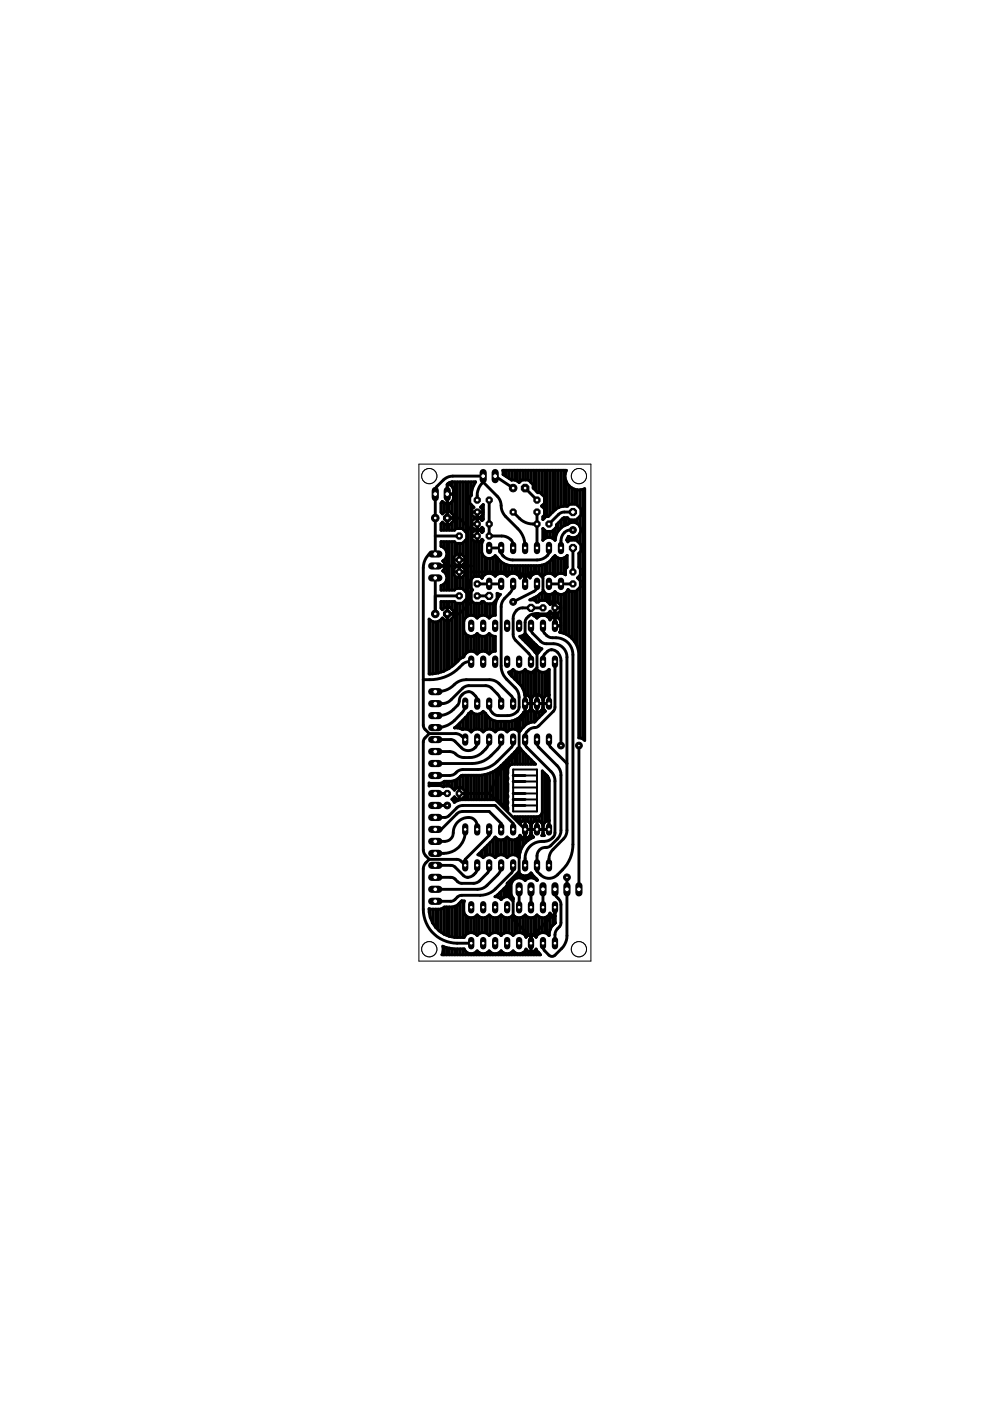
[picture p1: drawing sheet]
<svg xmlns="http://www.w3.org/2000/svg" width="210mm" height="297mm" viewBox="0 0 210 297" stroke-linecap="round" stroke-linejoin="round" font-family="sans-serif">
<g fill="none" stroke="#000" stroke-width=".61">
<path d="M106.8 99.7v1M107.4 99.7v1.4M108 99.7v1.8M108.5 99.7v2.1M109.1 99.7v2.1M109.7 99.7v2.3M110.3 99.7v2.4M110.8 99.7v2.1M111.4 99.7v2.1M112 99.7v2.1M112.6 99.7v2.6M113.2 99.7v3.9"/>
<path d="M113.7 99.7v4.5M114.3 99.7v4.8M114.9 99.7v5.1M115.5 99.7v10.1M116.1 99.7v9.8M116.6 99.7v9.5M117.2 99.7v8.9M117.8 99.7v8.3M118.4 99.7v7.9M118.9 99.7v7.7M119.5 99.7v7.6M92.3 113.6h5.1"/>
<path d="M92.3 120h7.6M93.5 106.6v2M93.5 111v1.4M93.5 114.9v.9M94.1 106.6v2M94.1 111v1.4M94.1 114.9v1.2M94.1 118.8v.4M94.7 106.8v1.7M94.7 111.2v1.2M94.7 114.9v2.1M94.7 117.9v4.2"/>
<path d="M94.8 109.8h2.6l2.5 2.6v15.2l-2.5 2.6h-2.6M94.8 102.7v8.5M94.8 102.7l.5 .1 .5 .3M94.8 104.8h1.3M95.3 102.4v.3M95.3 106.8v1.7M95.3 111.2v1.2M95.3 114.9v10.2M95.8 106.4a1.35 1.35 0 0 1-2-.1l-.3 .4v1.9l.3 .4 .5-.5h1.1l.8 .8v1.1l-.8 .8h-1.1l-.5-.5-.3 .3v1.4h2.9l.3-.3h1.3l.9 .9v1.3l-.9 .9h-1.3l-.3-.3h-2.9v.9a1.68 1.68 0 0 1 1.2 1.5 1.68 1.68 0 0 1-.8 1.6 1.32 1.32 0 0 1 0 2.2 1.67 1.67 0 0 1 .8 1.6 1.67 1.67 0 0 1-1.2 1.4v1h2.9l.3-.3h1.3l.9 .9v1.3l-.9 .9h-1.3l-.3-.3h-2.9v1.3l.3 .4 .5-.5h1.1l.8 .8v1.1l-.8 .8h-1.1l-.5-.5a1.7 1.7 0 0 1-2.8 .3v11.6a8.2 8.2 0 0 0 6.5-3.2l.7-.4M95.8 103.1l.3 .8v1.9l-.3 .6M95.8 102.2v.9M95.8 106.4v2.5"/>
<path d="M95.8 110.7v1.7M95.8 114.9v10.2M96.1 118.7h2.5M96.4 102.2v10.2M96.4 114.9v3M96.4 119.5v1M97 102.2v9.9M97 115.2v2.3M97 119.9v.1M97.4 117.5v5M97.6 102.2v9.9M97.6 115.2v2.3"/>
<path d="M97.6 119.9v.1M98.1 102.2v10M98.1 115.1v2.7M98.1 119.7v.6M98.7 102.2v10.6M98.7 114.5v11M99.3 102.2v28.4M99.9 102.2v2.9M99.9 107v15.9M99.9 113.6h1.3M99.9 111.1h1.3M99.9 108.6h2.5"/>
<path d="M100.5 102.2v.6M100.5 107.5h.1M100.5 109.6v.5M100.5 112.1v.5M100.5 114.6v7.7M100.8 102.2h.1M100.8 102.2h-5l-1 .5M100.8 102.2l-.5 .9-.4 1.3v.6l-.3 .4v1.3l.9 .8-.6 .6v1l.8 .7h1l.7-.7v-1l-.5-.6 .5-.5 .1 3.1-.3 .3M101 109.8v.1M101 112.3v.1M101 114.9v7.3M101.2 108.6v6.3"/>
<path d="M101.6 109.8v.1M101.6 112.3v.1M101.6 114.9v7.3M102.2 114.3l.2 .3M102.2 112.9l-.5-.5h-1l-.8 .7v1.1l.8 .7h1l.5-.6M102.2 110.4l-.5-.5h-1l-.8 .7v1l.8 .7h1l.5-.5M102.2 111.8l.3 .3v.5l-.3 .3M102.2 107.2v.6M102.2 109.3v1.1M102.2 111.8v1.1M102.2 114.3v.8M102.2 117.3v5.3"/>
<path d="M102.4 114.6l-.3 .6v2a1.61 1.61 0 0 0 1.3 1.2 1.61 1.61 0 0 0 1.6-.6l.4 .4M102.4 114.6h.1M102.4 102.2a4.3 4.3 0 0 0-1.2 3.8M102.4 102.2l3.3 3.3 .4 .8 .3 1.8 .3 .7 3.1 3.3a5.4 5.4 0 0 1 1.5 4.1M102.4 102.2v-1.3h-6.4l-.9 .2a5.5 5.5 0 0 0-2.4 2l-.4 .9v13.5h-1.1a3.4 3.4 0 0 0-1.5 2.9v33.3l.3 .8 1 1M102.8 118.1v3.8M103.3 118.4v3.2M103.7 106v7.6h2.6a2.21 2.21 0 0 1 2.5 2.6M103.7 116.2h2.6a2.18 2.18 0 0 0 2.4 2.5h5.2a2.2 2.2 0 0 0 2.5-2.5M103.9 118.4v3.2M104.5 118.2v3.6M105 100.9l3.8 2.6"/>
<path d="M105.1 117.9v4.2M105.4 118.2l.1 .2M105.5 118.4h.1M105.5 118.4l.7 .7M105.7 118.6v3.1M106.2 119.1l.9 .6M106.2 119.1v2.5M106.8 119.5v2.2M107.1 119.7l1.1 .2h6.2l1.1-.2M107.1 119.7h.1M107.4 119.7v2.3M108 119.9v1.9"/>
<path d="M108.5 119.9v1.7M108.8 108.6a6.3 6.3 0 0 0 3.2 2.4l1.9 .1M109.1 119.9v1.7M109.1 101.8h-.7l-1.7-1.2-.1-.9h13.5a2.95 2.95 0 0 0 2.3 4.2M109.1 101.8l1 .5 .5-.5h1.4l1 1v.7l1 1h.5l.9 .9M109.7 119.9v1.9M110.3 119.9v2.6M110.8 119.9v2.1M111.3 103.5l2.6 2.5M111.4 119.9v2M112 119.9v2.2M112.6 119.9v2.3"/>
<path d="M113.2 119.9v1.8M113.7 119.9v1.7M113.9 108.6v7.6M114.3 119.9v1.7M114.9 107.2v.2M114.9 119.8v2.1M115.4 106.7l-.6 .6 .6 .6M115.5 112.4v1.8M115.5 119.7v2.1M115.5 119.7h.1M116.1 112.7v1.3M116.1 119.3v2.3"/>
<path d="M116.5 119.1h.1M116.5 119.1l-1 .6M116.6 112.7v1.2M116.6 119v2.6M116.9 118.7h.1M116.9 118.7l-.4 .4M117.1 118.4h.1M117.1 118.4l-.2 .3M117.2 112.5v1.7M117.2 118.3v3.5M117.3 118.2l.4-.4a1.6 1.6 0 0 0 2.6 0v2.4l-.4 .4v1.3a1.55 1.55 0 0 0-2.2 .3 1.57 1.57 0 0 0-2.6 0 1.56 1.56 0 0 0-2.7 .4l-.4-.5-.6-.2M117.3 118.2h.1"/>
<path d="M117.3 118.2l-.2 .2M117.8 112v2M117.8 117.9v4.2M117.8 107.9l-1.6 1.6h-.4l-.7 .7v-.6l.3-.4M117.8 107.9v.1M118 113.2l-.3 1.3a2.17 2.17 0 0 0-1.6-.6M118 113.2h.1M118.4 110.9v1.7M118.4 118.3v3.4M118.5 112.4l-.5 .8M118.5 112.4h.1M118.5 107.5l.8-.2h1l.5-.4h1.4l.9 1v1.4l-.9 .9h-1.4a1.09 1.09 0 0 0-1.5-.3l-1.3 1.4v.5l-.9 .9h-1.3l-.7-.6v2.4l1-.6"/>
<path d="M118.5 107.5l-.7 .4M118.5 107.5v.1M118.7 112.2l-.2 .2M118.7 112.2h.1M118.9 110.3v1.6M118.9 118.4v3.2M119.1 111.8l-.4 .4M119.1 111.8h.1M119.5 109.8v1.7M119.5 118.3v3.4M119.8 111.4l-.7 .4M119.8 111.4h.1"/>
<path d="M120.1 102.2v5.1M120.1 109.8v1.5M120.1 117.9v2.5M120.5 113.7l-.1 .2a.6 .6 0 0 0 0 1l.4-.4h1.4l.9 1v1.4l-.4 .4v2.9l.3 .4v1.3l-.6 .6 .6 .6v1.3l-.9 1h-1.3l-.3-.4a1.64 1.64 0 0 1-2.8 .4 1.57 1.57 0 0 1-2.6 0l-1 .9M120.5 113.7h.1M120.5 113.7v.1M120.6 113.7l.6 .3h.6l.6-.3M120.6 113.7v.1M120.7 103v4M120.7 110.1v.9M120.7 113.8v.8M121.2 103.4v3.5"/>
<path d="M121.2 110.2v.5M121.2 114v.5M121.5 112.4a2.21 2.21 0 0 0-2.6 2.3v1.5M121.5 108.6l-2.5 .1-.6 .4-2 2M121.5 116.2v5.1M121.8 110.7h-.6l-1.4 .7M121.8 110.7l.6 .3M121.8 103.7v3.2M121.8 110.2v.5M121.8 114v.5M122.4 103.9h.7l.9-.3v53.4l-.3-.3-1-.3v-18.2l-.3-1.3-.7-1M122.4 111a1.66 1.66 0 0 1 0 2.7"/>
<path d="M122.4 103.9v3.2M122.4 110v1M122.4 113.7v1M123 103.9v3.8M123 109.4v2.3M123 113v2.3M123 117.1v3.4M123.5 103.8v52.9M91.2 131.5v11.4M91.8 131.8v11.1M92.3 126.3h5.1M92.3 122.5v7.7"/>
<path d="M92.4 131.9v10.9M92.9 131.7v11M93.5 124.1v1M93.5 127.6v1.4M93.5 131.3v11.2M94.1 120.8v.4M94.1 123.8v1.3M94.1 127.6v1.3M94.1 131.3v11M94.7 123v2.1M94.7 127.6v1.2M94.7 131.5v10.5"/>
<path d="M94.8 128.8v2.7M95.3 127.6v1.2M95.3 131.5v10.2M95.8 127.6v1.6M95.8 131.1v10.2M96.1 121.3h2.5M96.4 122v3.1M96.4 127.6v13.2M97 122.5v2.3M97 127.9v12.3M97.6 122.5v2.3M97.6 127.9v11.8"/>
<path d="M98.1 122.2v2.7M98.1 127.8v11.5M98.2 139.3h.1M98.7 127.2v3.8M98.7 134.4v4.2M99.3 134.8v3.4M99.9 124.7v.7M99.9 127.3v3.2M99.9 134.9v3.2M99.9 121.3h10.2l1.2 1.2 1.3-1.2h1.3l1.2 1.2v2.6l2.6 3.8h1.2M100.5 127.8v2.8M100.5 134.8v3.4"/>
<path d="M101 127.9v3M101 134.4v4.1M101.2 126.3h2.5M101.2 123.8h5.1M101.6 127.9v2.8M101.6 134.7v3.6M102.2 122.6l-.4-.4h-1.3l-.9 .9v1.3l.6 .7-.6 .6v1.3l.9 .9h1.3l.4-.3M102.2 127.6v2.9M102.2 134.9v3.2M102.8 130.5h-.7l-.5 .2-.4 .4a1.59 1.59 0 0 0-1.7-.6 1.59 1.59 0 0 0-1.2 1.2v2a1.59 1.59 0 0 0 1.3 1.2 1.59 1.59 0 0 0 1.6-.6l.4 .4 .5 .2h.7M102.8 138.1h-.7l-.5 .2-.4 .4a1.58 1.58 0 0 0-1.6-.6 1.58 1.58 0 0 0-1.2 1.2h-.2M102.8 127.8v2.7"/>
<path d="M102.8 134.9v3.2M103.3 134.7l.4-.4 .4 .4 .9 .2v3.2l-.9 .2-.4 .4-.4-.4-.5-.2M103.3 134.7l-.5 .2M103.3 128v2.7M103.3 134.7v3.6M103.9 128v2.9M103.9 134.5v4M104.5 127.9v2.6M104.5 134.9v3.2M105.1 127.3v.7M105.3 127.2h.1M105.3 127.2l-.3 1v2.3l-.9 .2-.4 .4-.4-.4-.5-.2"/>
<path d="M105.7 125.9v.7M105.8 126.3l.3-.3-.7-.2v1.2l-1 1h-1.4l-.4-.4h-.4M105.8 126.3l-.5 .9M105.8 126.3h.1M108.8 123.8l-.1 1a5.6 5.6 0 0 1-2 2.4l-.3 .7-.1 .8v12.5l.3 1.5a8.5 8.5 0 0 0 2.6 3.1l.5 .7a5.8 5.8 0 0 1 .4 3.4 2.23 2.23 0 0 1-2.5 1.8h-1.9a2.26 2.26 0 0 1-2-2.5M110.3 122.5v.1a1.56 1.56 0 0 0-2.8-.4 1.58 1.58 0 0 0-2.5 0 1.63 1.63 0 0 0-2.8 .4M110.3 134.9v.1M110.8 122l-.5 .5M110.8 134.7v.9M111.3 121.9v1.9M111.4 121.9l-.6 .1M111.4 134.4v1.7"/>
<path d="M111.8 134.8l-.5-.5-.3 .4-.8 .2 3 3M111.8 134.8l.3 .4M111.8 134.8h.1M112 135.1v1.6M112.1 135.2l1.6 1.6M112.1 135.2h.1M112.6 132.7v.7l.2 .7 2.1 2.1a3.3 3.3 0 0 0 2.5 .3 2.85 2.85 0 0 1 2.8 2.8v37.2l-.5 1.1-3 3.2a4.5 4.5 0 0 0-.3 2.7M112.6 127.1v.1M112.6 135.7v1.6M113.2 126.8v.4M113.2 136.2v1.7M113.2 137.9h.1"/>
<path d="M113.6 136.7h.1M113.7 126.5v1.2M113.7 130.1v.8M113.7 127.7h.4l.4-.4h1.3l.8 .9 .6-.5h1l.7 .7v1l-.7 .7h-1l-.6-.5-.8 .9h-1.3l-.4-.4h-.4l-.5 .5 .7 .5 .3-.4 .6-.2M113.7 136.8l.3 .3M113.7 136.8v1.8M113.9 123.8l-.1 .8-.4 .7-4.6 2.3M113.9 126.4h.1M113.9 126.4l-1.6 .8h1l.4 .5M114 137.1l.7 .4M114 137.1h.1M114.1 126.3h.1"/>
<path d="M114.1 126.3l-.2 .1M114.3 126.1v1.4M114.3 130.3v.4M114.3 137.3v.8M114.6 137.8l-.7 .9-.7-.8M114.6 137.8h.1M114.7 137.5l.2 .1-.3 .2M114.7 137.5h.1M114.9 125.6v1.7M115.1 132.7a2.25 2.25 0 0 0 2.8 2.5 3.6 3.6 0 0 1 3.6 3.6v40.2a8.1 8.1 0 0 1-4.4 7.1 2.93 2.93 0 0 1-3.2-1.4v-3.2a1.91 1.91 0 0 1 2.2-1.9l.5-.1 1.6-1.6 .5-.7 .2-.7v-12.6l-.5-1.2-4.3-4.4-.2-.8v-.7M115.1 128.9h-4.3a2.13 2.13 0 0 0-2 2.3l.1 4 .4 .5 3 3.1 .3 .6v.9M115.4 130.5l.6 .2 .6 .7"/>
<path d="M115.5 125.8v1.5M116.1 126v1.6M116.1 130.2v.5M116.4 123.8h5.1M116.6 126v2.1M116.6 129.6v1.8M116.9 137.8a2.23 2.23 0 0 0-1.8 2.5M116.9 137.8a2.18 2.18 0 0 1 2 2.3v18M116.9 137.8h.1M117.2 130.9l-.6 .5M117.2 125.8v1.9M117.2 130.1v.8"/>
<path d="M117.7 130.2h-4.4a2.18 2.18 0 0 0-2 1.7v3.3l2.6 2.6v3.8l-1.3 1.2M117.7 127.7v5M117.7 132.7h1.2M117.8 130.8l.5 .2 .4 .4a3.6 3.6 0 0 1 .1 2.4l-.1 .2 1 .3M117.8 130.8l-.6 .1M117.8 125.5v2.2M117.8 130.1v.7M118.4 125.9v1.9M118.4 129.9v1.1M118.9 126v8.1M119.5 125.9v8.4M119.7 134.3h.1"/>
<path d="M119.7 134.3l1.1 .7 .9 .9M120.1 125.5v9M120.7 125.2v9.7M121.2 125.4v10M121.7 135.9h.1M121.8 125.4v10.6M122.4 125.1v12M123 122v1.1M123 124.5v31.9M91 155.5l6 .1a2.98 2.98 0 0 1 1.6 1.2M91 155.5l-1 1.1-.3 .7 .1 23.2a2.98 2.98 0 0 0 1.2 1.7M92.3 156.8h3.5l.5 .2 1.6 1.6a1.95 1.95 0 0 0 2.3 .3 1.95 1.95 0 0 0 1-2.1"/>
<path d="M92.3 149.2a3.6 3.6 0 0 0 3.4-.8l2.4-2.5 .6-.4 .7-.1h3.9a3.7 3.7 0 0 1 2.1 1.7l.7 1.1 .2 1M92.3 146.6a5.3 5.3 0 0 0 4.4-1.8l.8-.4 1.3-.3h5l.9 .2 1.1 .6 2.8 2.8 .2 .7v.8M96.4 154.3h.1M96.8 154.1h.1M96.8 154.1l-.4 .2 1.4 .2M97 153.8v.5M97.1 140.1v.1M97.6 153.2v1.3M97.8 154.5h.1M97.8 154.5l.3 .2a1.5 1.5 0 0 1 1.8 .5 1.57 1.57 0 0 1 2.5 0 1.57 1.57 0 0 1 2.6 0 1.57 1.57 0 0 1 2.5 0 1.57 1.57 0 0 1 2.6 0l.4-.6M98.1 152.7v1.9M98.6 149.2l-.1 1-.6 1a8.3 8.3 0 0 1-3.5 2.8l-1.2 .2-.9 .1"/>
<path d="M98.7 152.1v2.5M99.1 151.7l.8-.9a1.57 1.57 0 0 0 2.5 0l.9 .9M99.1 151.7h.1M99.1 151.7l-2.3 2.4M99.3 151.4v3.3M99.9 150.8v4.4M99.9 140.3h-.9a2.83 2.83 0 0 0-1.5 1.2 9.3 9.3 0 0 1-7.8 2.6M100.5 151.3v3.4M101 151.4v3.2M101.2 149.2a2 2 0 0 0-2.5-2.4 2.41 2.41 0 0 0-1.4 2.3 5.2 5.2 0 0 1-5 2.6M101.6 151.4v3.2M102.2 151.1v3.8"/>
<path d="M102.8 151.1v3.8M103.3 151.7h.1M103.3 151.7l.6 .6M103.3 151.8v2.8M103.7 156.8a3.3 3.3 0 0 1-1.7 3 4.8 4.8 0 0 1-6-.3l-.6-.2h-3.1M103.9 152.3l.7 .4M103.9 152.3v.1M103.9 152.4v2.2M104.5 152.7v2.1M104.6 152.7v.1M105.1 152.9v2.2M105.7 153v1.7"/>
<path d="M106.2 153v1.6M106.3 156.8l-.2 1-.6 1a7.2 7.2 0 0 1-4.8 3l-8.4 .1M106.8 153v1.7M107.4 153v2.1M108 142.5v.2M108 153v1.8M108.5 143.3h.1M108.5 142.2v1.2M108.5 152.8v1.8M108.8 156.8v.7l-.2 .8-3.2 3.2-1.6 1.1-1.8 .5-4.2 .1-.7 .2-.7 .7-.7 .3h-3.4M109.1 159.5l-2.9 2.8M109.1 142.2v1.8"/>
<path d="M109.1 152.7v1.9M109.1 159.5v2.5M109.2 152.7h.1M109.2 152.7l-1.1 .3h-2.8l-.7-.3M109.5 159.1h.1M109.5 159.1l-.4 .4M109.7 158.8l-.2 .3M109.7 158.8l.4-.4 .4 .6M109.7 158.8h.1M109.7 142.5v2.1M109.7 152.4v2.4M109.7 158.8v3.2"/>
<path d="M110.3 142.5v2.6M110.3 152v3M110.3 158.6v3.4M110.5 145.3h.1M110.5 145.3l.5 1M110.5 159l3.1 3h-5M110.5 159h.1M110.5 154.6h.1M110.8 151.5l-.7 .6-.9 .6M110.8 151.5h.1M110.8 154.3h.1M110.8 142.3v3.7"/>
<path d="M110.8 151.3v3M110.8 159.3v2.7M111 146.3h.1M111 146.3l.3 1M111 154.1l-.5 .5M111 154.1v.1M111.3 147.3h.1M111.3 149.2h5.1M111.3 147.3v4.4l-1.2 1.3v6.3l-3.8 3.9-2.6 5M111.4 147.3a1.19 1.19 0 0 1 1.1 1.1v1.5a1.24 1.24 0 0 1-1.1 1.2M111.4 151.1l-.4-.1-.2 .5M111.4 142v5.3"/>
<path d="M111.4 151.1v2.6M111.4 159.9v2.1M111.5 153.6l-.5 .5M111.5 153.6h.1M111.5 153.6v.1M112 142.4v5.1M112 150.9v2.5M112.2 153.2l-.7 .4M112.2 153.2v.1M112.6 142.5v10.6M113.2 142.4v5.1M113.2 150.8v2.3"/>
<path d="M113.3 154.3a2.24 2.24 0 0 0-2 1.8l.1 1.7 .1 .5 5.3 5.3 .7 1.1 .2 .9v11a2.32 2.32 0 0 1-2.8 1.8 3.6 3.6 0 0 0-3.6 3.6v1.5M113.3 153.1l-1.1 .1M113.3 154.3h.1M113.4 153l-.1 .1M113.4 153h.1M113.5 152.9h.1M113.7 142v5.3M113.7 151.1v1.6M113.8 147.3a1.19 1.19 0 0 0-1.2 1.1v1.5a1.24 1.24 0 0 0 1.2 1.2M113.8 147.3l.5 .1M113.9 147.3v3.8M114.3 142.3v5.1"/>
<path d="M114.3 151v1.1M114.3 151l-.5 .1M114.3 147.4l.6 .5M114.9 142.5v5.4M114.9 150.5v1M114.9 147.9l.2 .5v1.7l-.2 .4-.6 .5M115.4 142.5l1.1-.5v5.3l-.6 .1-.4 .3M115.4 142.5h-.6l-.6-.2-.3-.4a1.55 1.55 0 0 1-2.6 0 1.58 1.58 0 0 1-2.5 0l-.4 .4-.6 .2 2.7 2.8M115.5 142.5v5.2M115.5 150.6v.3M115.5 147.7l-.3 .7v1.7l.3 .5M115.5 150.6l.1 .2-2.3 2.3"/>
<path d="M116.1 142.3v5.1M116.4 156.8v1l.2 .5 3.6 3.6M116.4 147.3v1.9M117.7 140.3l-.1 10.1-3.4 3.5-.9 .4M122.7 158.1v30.5M91.2 166.1l-.2-.1v.6h.2M91.2 166.6h2.2l.6 .2 .2-.1h1.3l.9 .8 .5-.5h1l.7 .7v1l-.7 .8h-1l-.5-.6-.6 .6M91.2 166.1v.5M91.8 166.1v.5M92.3 175.9h1.3l3.5-3.6 1-.3h5.6l2.6 2.6v1.3M92.3 173.3h2l.7-.2 2.1-2 .7-.3h7.2l3.8 3.8v1.3M92.3 168.2h2.5"/>
<path d="M92.3 170.8h2.5M92.4 166.1v.5M92.9 166.1v.5M93.5 166v.6M94.1 165.7v1M94.7 165.7v1M95.3 165.7v1M95.8 169.5l.5 .6 .6-.3M95.8 165.6v1.4M95.8 169.4v.1M96.4 165.5v2M96.4 169v1.1"/>
<path d="M96.5 165.4v.1M96.5 165.4l-.7 .3h-1.6l-.8 .4h-2.2M96.9 169.8h.1M97 165.2v1.8M97 169.5v.3M97.2 165v.1M97.2 165l-.7 .4M97.4 167v2.5M97.4 168.2h6.3M97.5 164.8h.1M97.5 164.8l-.3 .2M97.6 164.7v2.3"/>
<path d="M97.6 169.5v.1M97.7 164.6h.1M98.1 164.4v2.9M98.1 169.2v.3M98.6 175.9a4.6 4.6 0 0 1-4.5 5h-1.8M98.7 164.4v5.1M99.3 164.4v5.1M99.9 164.4v5.1M100.5 164.4v5.1M101 164.4v5.1M101.2 175.9a2.06 2.06 0 0 0-.8-2.3 2.06 2.06 0 0 0-2.4 0 3.5 3.5 0 0 0-1.9 3.4l-.3 .6-.8 .6-.7 .2h-2M101.6 164.4v5.1"/>
<path d="M102.2 164.3v5.2M102.8 164.2v5.3M102.8 179.8v1.7M103.3 164.1v5.4M103.3 179.2v2.1M103.4 164.1l-1.4 .3h-4l-.5 .4M103.7 175.9v1.2l-5.1 5.1v1.3l-.9-.9-.6-.4h-6.1M103.7 168.2l7.6 7.7h5.1v-1.9M103.9 163.9v5.6M103.9 178.6v2.6M104.5 163.6v5.9M104.5 178.1v3.3"/>
<path d="M105.1 163.3v6.2M105.1 177.6v4.2M105.7 169.7l-.5-.2h-7.5l-.8 .3M105.7 162.9v6.8M105.7 178v3.4M105.7 162.8h.1M105.7 162.8l-1.1 .8-1.2 .5M106.2 162.3v8M106.2 178.1v3.1M106.2 162.3l-.5 .5M106.2 162.3h.1M106.8 161.8v9.1"/>
<path d="M106.8 178v3.3M107.4 161.2v10.2M107.4 177.6v4.1M108 160.6v1.8M108 177.9v3.5M108.5 160v2.1M108.5 178.1v3.1M108.6 162l-.8 .5-.1 .4v8.8l-2-2M108.8 168.2h2.5M108.8 170.8h2.5M108.8 164.4h2.5M108.8 165.7h2.5"/>
<path d="M108.8 169.5h2.5M109.1 173.2h.1M109.1 178.1v3.2M109.7 173.2v.6M109.7 177.8v3.7M110.3 177.1l.5 .5M110.3 177.1a1.56 1.56 0 0 1-2.8 .4 1.58 1.58 0 0 1-2.5 0l-3.7 3.7 .8 .3 .3 .3a1.57 1.57 0 0 1 2.6 0 1.57 1.57 0 0 1 2.5 0 1.57 1.57 0 0 1 2.6 0M110.3 173.2v1.4M110.3 177.1v3.6M110.8 174.1l-.5 .5M110.8 177.6l.6 .1M110.8 173.2v.9"/>
<path d="M110.8 177.6v1.8M111.1 179l-.7 1.1M111.1 179h.1M111.3 177.1l-1.2 1.3v6.3l-2.6 2.6v2.5l1.3 1.3v3.8l3.8 3.8 5.1-5.1M111.3 174v3.7M111.4 174l-.6 .1M111.4 174a1.24 1.24 0 0 1 1.1 1.1v1.5a1.24 1.24 0 0 1-1.1 1.1M111.4 173.2v.8M111.4 177.7v1M112 178.1l-.9 .9M112 178.1v.1M112 160.5v1.5"/>
<path d="M112 173.2v1M112 177.5v.6M112.6 161.1v.9M112.6 173.2v4.6M113.1 177.5l-1.1 .6M113.1 177.5h.1M113.2 161.6v.4M113.2 173.2v1M113.7 173.2v.8M113.8 174a1.24 1.24 0 0 0-1.2 1.1l.1 1.7 .4 .7M113.8 174l.5 .1M113.9 174v1.9"/>
<path d="M114.3 173.1v1M114.3 174.1l.6 .5M114.9 172.5v2M114.9 174.6l.2 .5v1.5l-.2 .5M114.9 177.1v.1M115.5 163.9v10.5M115.5 174.4l.4-.3 .6-.1v-8.4l-.4-1-1.1-1.2v8.9l-.2 .4-.7 .5h-5l.7 .7 .5 .7M115.5 174.4l-.3 .7v1.5l.2 .6h-.5M116.1 164.5v9.5M91 182.2a2.77 2.77 0 0 0-1.3 2v8.6a7.2 7.2 0 0 0 7.2 7.2h3M91.2 192.8l-.2-.1a5.7 5.7 0 0 0 .7 2.9M91.2 192.8v1.7"/>
<path d="M91.7 195.6h.1M91.7 195.6a6.4 6.4 0 0 0 6.7 3.2 1.57 1.57 0 0 1 2.8-.4l.4-.4 .5-.3h.7M91.8 192.8v3M92.3 183.5l3.8 .1 2.4 2.2 .7 .2M92.4 192.8v3.8M92.9 192.8v4.4M93.5 192.7v5M94.1 192.4v5.6M94.7 192.3v6M95.3 192.3v6.2M95.8 192.3v6.3M96.4 192.2v6.5"/>
<path d="M97 191.9h.1M97 191.9v6.9M97 191.9l-.9 .4h-1.9l-.8 .5h-2.2M97.3 191.6h.1M97.6 191.3v7.5M97.7 191.2h.1M97.9 191.1l.6-.1-.2 .4v1.9a1.59 1.59 0 0 0 1.3 1.3 1.59 1.59 0 0 0 1.6-.6l.4 .4 .5 .2h.7M97.9 191.1l-.9 .8M97.9 191v.1M98.1 191v7.8M98.7 194.1v4.2M99.2 186h.1"/>
<path d="M99.3 194.5v3.4M99.9 194.6v3.1M100.5 194.5v3.3M101 194.1v4.1M101.2 183.5a2.19 2.19 0 0 1-2 2.5M101.6 181v.3M101.6 194.4v3.6M102.2 180.4v1.2M102.2 194.6v3.1M102.8 194.6l.5-.2 .4-.4a1.57 1.57 0 0 0 2.6 0 1.57 1.57 0 0 0 2.5 0 1.57 1.57 0 0 0 2.5 0 1.55 1.55 0 0 0 2.6 0l.3 .4 .6 .2h.6M102.8 197.7l.5 .3M102.8 194.6v3.1"/>
<path d="M103.3 194.3v3.7M103.7 183.5v1l-.2 .4-1.8 1.9-.9 .4-3.2 .1-1.8-1.3h-3.5M103.9 194.2v3.9M104.5 194.5v3.3M105.1 190v.1M105.1 194.6v3.1M105.5 189.7l-.6 .4 1 .3 .4 .3a1.57 1.57 0 0 1 2.5 0M105.5 189.7v.1M105.7 189.6v.7M105.7 194.4v3.5M105.9 189.3h.1M106.2 189v1.7"/>
<path d="M106.2 194v4.3M106.3 183.5l-.2 1-.3 .7-2.5 2.5-1.1 .7-.9 .2h-9M106.8 188.4v1.9M106.8 194.4v3.5M107.4 187.9v2.2M107.4 194.6v3.1M108 187.3v2.9M108 194.5v3.3M108.5 186.7v.4M108.5 190v.5M108.5 194.2v3.9M108.8 183.5v.7l-.2 .7-3.5 3.6a4.6 4.6 0 0 1-3.3 1.3h-4.2l-1.8 1.3h-3.5"/>
<path d="M108.8 190.7h.1M109.1 186.4l-.5 .4-.2 .7v2.1l.4 1.1M109.1 186.1v.3M109.1 194.3v3.7M109.5 185.7h.1M109.5 185.7l-4 4M109.7 185.5h.1M109.7 185.5l-.2 .2M109.7 185.4v.7M109.7 194.6v3.2M109.7 186.1l-.6 .3M110.1 188.6v3.8"/>
<path d="M110.3 185.3v.8M110.3 194.6v3.1M110.4 180.1l-.3 1.3M110.4 180.1h.1M110.8 185.6v.7M110.8 194.4v3.5M111.4 185.7v.9M111.4 194.1v4.4M112 185.5v.7M112 194.5v3.7M112.6 185.1v1M112.6 188.6v3.8"/>
<path d="M112.6 194.6v7.8M112.6 185.1a1.55 1.55 0 0 1-2.5 0l-.4 .4M112.6 185.1l.6 .7M113.2 185.8v.4M113.2 194.5v3.7M113.2 185.8l.8 .8-.1 .1a1.61 1.61 0 0 0-2.6 0l-.9-.6h-.7M113.7 186.3v.3M113.7 194.1v4.5M114.3 194.4v3.6M114.9 194.6v3.1M115.1 188.6v3.8M115.4 197.7a1.52 1.52 0 0 0-1.7 1 1.21 1.21 0 0 0-2.2 0 1.56 1.56 0 0 0-2.7-.3 1.58 1.58 0 0 0-2.5 0 1.57 1.57 0 0 0-2.6 0l-.4-.4"/>
<path d="M115.5 194.6v3.1M116.1 194.3v3.7M116.6 193.7l-.6 .7-.6 .2M116.6 193.7l.6 .4M116.6 193.7v3.4M116.6 197l-.2 1.4-.4-.4-.6-.3M116.6 197h.1M117.1 196.3l-.5 .7M117.1 196.3h.1M117.2 194.1l.5 .1v1.4M117.2 194.1v2.1M117.5 195.9l-.4 .4"/>
<path d="M117.5 195.9h.1M117.7 188.6l.1 1.2 1 1.3 .1 .7v4.1l-1.2 1.9v2.2M117.7 192.4v1.8M117.7 195.7l-.2 .2M117.7 195.7h.1M117.7 195.6v.1M120.2 186v12.4l-.3 1.5a6.7 6.7 0 0 1-2.2 2.6l-.7 .3-.6-.3-1.2-1.3-.1-1.2M94.1 200.7v1.7M94.5 200.9l1.6 .3h2.3a1.57 1.57 0 0 0 2.8 .4l.4 .4 .5 .2h.7M94.5 200.9h.1M94.5 200.9l-.6-.3v1l-.2 .8h20.9l-.3-.3M94.7 200.9v1.5"/>
<path d="M95.3 201v1.4M95.8 201.1v1.3M96.4 201.2v1.2M97 201.2v1.2M97.6 201.2v1.2M98.1 201.2v1.2M98.7 201.7v.7M99.3 202.1v.3M99.9 202.2v.2M100.5 202.1v.3M101 201.7v.7M101.6 202v.4"/>
<path d="M102.2 202.2v.2M102.8 202.2v.2M103.3 202l.4-.4a1.57 1.57 0 0 0 2.6 0 1.57 1.57 0 0 0 2.5 0l.4 .4M103.3 202l-.5 .2M103.3 202v.4M103.9 201.8v.6M104.5 202.1v.3M105.1 202.2v.2M105.7 202.1v.3M106.2 201.6v.8M106.8 202v.4M107.4 202.2v.2"/>
<path d="M108 202.2v.2M108.5 201.8v.6M109.1 201.9v.5M109.2 202a1.59 1.59 0 0 0 2.3-.8 1.21 1.21 0 0 0 2.2 0l.6 .9M109.7 202.2v.2M110.3 202.2v.2M110.8 202v.4M111.4 201.4v1M112 201.7v.7M113.2 201.7v.7M113.7 201.4v1M114.3 202.1h.1"/>
<path d="M114.3 202.1v.3"/>
<circle cx="97.4" cy="118.7" r="1.32"/>
<circle cx="97.4" cy="121.2" r="1.32"/>
</g>
<path d="M108.8 163.2h5.1v8.8h-5.1zM108.8 164.4h5.1M108.8 165.7h5.1M108.8 167h5.1M108.8 168.2h5.1M108.8 169.5h5.1M108.8 170.8h5.1" fill="none" stroke="#000" stroke-width=".42"/>
<circle cx="97.4" cy="126.3" r=".71" fill="#000" stroke="#000" stroke-width=".21"/>
<circle cx="97.4" cy="126.3" r=".4" fill="#fff" stroke="#000" stroke-width=".21"/>
<circle cx="97.4" cy="121.3" r=".71" fill="#000" stroke="#000" stroke-width=".21"/>
<circle cx="97.4" cy="121.3" r=".4" fill="#fff" stroke="#000" stroke-width=".21"/>
<circle cx="97.4" cy="113.6" r=".71" fill="#000" stroke="#000" stroke-width=".21"/>
<circle cx="97.4" cy="113.6" r=".4" fill="#fff" stroke="#000" stroke-width=".21"/>
<circle cx="97.4" cy="118.7" r=".71" fill="#000" stroke="#000" stroke-width=".21"/>
<circle cx="97.4" cy="118.7" r=".4" fill="#fff" stroke="#000" stroke-width=".21"/>
<circle cx="94.8" cy="130.2" r=".87" fill="#000" stroke="#000" stroke-width=".21"/>
<circle cx="94.8" cy="130.2" r=".4" fill="#fff" stroke="#000" stroke-width=".21"/>
<circle cx="92.3" cy="130.2" r=".8" fill="#000" stroke="#000" stroke-width=".21"/>
<circle cx="92.3" cy="130.2" r=".4" fill="#fff" stroke="#000" stroke-width=".21"/>
<circle cx="111.3" cy="103.5" r=".87" fill="#000" stroke="#000" stroke-width=".21"/>
<circle cx="111.3" cy="103.5" r=".4" fill="#fff" stroke="#000" stroke-width=".21"/>
<circle cx="108.8" cy="103.5" r=".8" fill="#000" stroke="#000" stroke-width=".21"/>
<circle cx="108.8" cy="103.5" r=".4" fill="#fff" stroke="#000" stroke-width=".21"/>
<circle cx="94.8" cy="109.8" r=".87" fill="#000" stroke="#000" stroke-width=".21"/>
<circle cx="94.8" cy="109.8" r=".4" fill="#fff" stroke="#000" stroke-width=".21"/>
<circle cx="92.3" cy="109.8" r=".8" fill="#000" stroke="#000" stroke-width=".21"/>
<circle cx="92.3" cy="109.8" r=".4" fill="#fff" stroke="#000" stroke-width=".21"/>
<circle cx="101.2" cy="111.1" r=".71" fill="#000" stroke="#000" stroke-width=".21"/>
<circle cx="101.2" cy="111.1" r=".4" fill="#fff" stroke="#000" stroke-width=".21"/>
<circle cx="103.7" cy="111.1" r=".71" fill="#000" stroke="#000" stroke-width=".21"/>
<circle cx="103.7" cy="111.1" r=".4" fill="#fff" stroke="#000" stroke-width=".21"/>
<path d="M99.9 191.7v1.3" fill="none" stroke="#000" stroke-width="1.3"/>
<circle cx="99.9" cy="192.4" r=".4" fill="#fff" stroke="#000" stroke-width=".21"/>
<path d="M102.4 191.7v1.3" fill="none" stroke="#000" stroke-width="1.3"/>
<circle cx="102.4" cy="192.4" r=".4" fill="#fff" stroke="#000" stroke-width=".21"/>
<path d="M115.1 191.7v1.3" fill="none" stroke="#000" stroke-width="1.3"/>
<circle cx="115.1" cy="192.4" r=".4" fill="#fff" stroke="#000" stroke-width=".21"/>
<path d="M117.7 191.7v1.3" fill="none" stroke="#000" stroke-width="1.3"/>
<circle cx="117.7" cy="192.4" r=".4" fill="#fff" stroke="#000" stroke-width=".21"/>
<path d="M105 191.7v1.3" fill="none" stroke="#000" stroke-width="1.3"/>
<circle cx="105" cy="192.4" r=".4" fill="#fff" stroke="#000" stroke-width=".21"/>
<path d="M107.5 191.7v1.3" fill="none" stroke="#000" stroke-width="1.3"/>
<circle cx="107.5" cy="192.4" r=".4" fill="#fff" stroke="#000" stroke-width=".21"/>
<path d="M112.6 191.7v1.3" fill="none" stroke="#000" stroke-width="1.3"/>
<circle cx="112.6" cy="192.4" r=".4" fill="#fff" stroke="#000" stroke-width=".21"/>
<path d="M110.1 191.7v1.3" fill="none" stroke="#000" stroke-width="1.3"/>
<circle cx="110.1" cy="192.4" r=".4" fill="#fff" stroke="#000" stroke-width=".21"/>
<path d="M117.7 199.3v1.3" fill="none" stroke="#000" stroke-width="1.3"/>
<circle cx="117.7" cy="200" r=".4" fill="#fff" stroke="#000" stroke-width=".21"/>
<path d="M115.1 199.3v1.3" fill="none" stroke="#000" stroke-width="1.3"/>
<circle cx="115.1" cy="200" r=".4" fill="#fff" stroke="#000" stroke-width=".21"/>
<path d="M112.6 199.3v1.3" fill="none" stroke="#000" stroke-width="1.3"/>
<circle cx="112.6" cy="200" r=".4" fill="#fff" stroke="#000" stroke-width=".21"/>
<path d="M110.1 199.3v1.3" fill="none" stroke="#000" stroke-width="1.3"/>
<circle cx="110.1" cy="200" r=".4" fill="#fff" stroke="#000" stroke-width=".21"/>
<path d="M107.5 199.3v1.3" fill="none" stroke="#000" stroke-width="1.3"/>
<circle cx="107.5" cy="200" r=".4" fill="#fff" stroke="#000" stroke-width=".21"/>
<path d="M105 199.3v1.3" fill="none" stroke="#000" stroke-width="1.3"/>
<circle cx="105" cy="200" r=".4" fill="#fff" stroke="#000" stroke-width=".21"/>
<path d="M102.4 199.3v1.3" fill="none" stroke="#000" stroke-width="1.3"/>
<circle cx="102.4" cy="200" r=".4" fill="#fff" stroke="#000" stroke-width=".21"/>
<path d="M99.9 199.3v1.3" fill="none" stroke="#000" stroke-width="1.3"/>
<circle cx="99.9" cy="200" r=".4" fill="#fff" stroke="#000" stroke-width=".21"/>
<path d="M99.9 132v1.3" fill="none" stroke="#000" stroke-width="1.3"/>
<circle cx="99.9" cy="132.7" r=".4" fill="#fff" stroke="#000" stroke-width=".21"/>
<path d="M102.4 132v1.3" fill="none" stroke="#000" stroke-width="1.3"/>
<circle cx="102.4" cy="132.7" r=".4" fill="#fff" stroke="#000" stroke-width=".21"/>
<path d="M115.1 132v1.3" fill="none" stroke="#000" stroke-width="1.3"/>
<circle cx="115.1" cy="132.7" r=".4" fill="#fff" stroke="#000" stroke-width=".21"/>
<path d="M117.7 132v1.3" fill="none" stroke="#000" stroke-width="1.3"/>
<circle cx="117.7" cy="132.7" r=".4" fill="#fff" stroke="#000" stroke-width=".21"/>
<path d="M105 132v1.3" fill="none" stroke="#000" stroke-width="1.3"/>
<circle cx="105" cy="132.7" r=".4" fill="#fff" stroke="#000" stroke-width=".21"/>
<path d="M107.5 132v1.3" fill="none" stroke="#000" stroke-width="1.3"/>
<circle cx="107.5" cy="132.7" r=".4" fill="#fff" stroke="#000" stroke-width=".21"/>
<path d="M112.6 132v1.3" fill="none" stroke="#000" stroke-width="1.3"/>
<circle cx="112.6" cy="132.7" r=".4" fill="#fff" stroke="#000" stroke-width=".21"/>
<path d="M110.1 132v1.3" fill="none" stroke="#000" stroke-width="1.3"/>
<circle cx="110.1" cy="132.7" r=".4" fill="#fff" stroke="#000" stroke-width=".21"/>
<path d="M117.7 139.6v1.4" fill="none" stroke="#000" stroke-width="1.3"/>
<circle cx="117.7" cy="140.3" r=".4" fill="#fff" stroke="#000" stroke-width=".21"/>
<path d="M115.1 139.6v1.4" fill="none" stroke="#000" stroke-width="1.3"/>
<circle cx="115.1" cy="140.3" r=".4" fill="#fff" stroke="#000" stroke-width=".21"/>
<path d="M112.6 139.6v1.4" fill="none" stroke="#000" stroke-width="1.3"/>
<circle cx="112.6" cy="140.3" r=".4" fill="#fff" stroke="#000" stroke-width=".21"/>
<path d="M110.1 139.6v1.4" fill="none" stroke="#000" stroke-width="1.3"/>
<circle cx="110.1" cy="140.3" r=".4" fill="#fff" stroke="#000" stroke-width=".21"/>
<path d="M107.5 139.6v1.4" fill="none" stroke="#000" stroke-width="1.3"/>
<circle cx="107.5" cy="140.3" r=".4" fill="#fff" stroke="#000" stroke-width=".21"/>
<path d="M105 139.6v1.4" fill="none" stroke="#000" stroke-width="1.3"/>
<circle cx="105" cy="140.3" r=".4" fill="#fff" stroke="#000" stroke-width=".21"/>
<path d="M102.4 139.6v1.4" fill="none" stroke="#000" stroke-width="1.3"/>
<circle cx="102.4" cy="140.3" r=".4" fill="#fff" stroke="#000" stroke-width=".21"/>
<path d="M99.9 139.6v1.4" fill="none" stroke="#000" stroke-width="1.3"/>
<circle cx="99.9" cy="140.3" r=".4" fill="#fff" stroke="#000" stroke-width=".21"/>
<path d="M98.6 175.2v1.3" fill="none" stroke="#000" stroke-width="1.3"/>
<circle cx="98.6" cy="175.9" r=".4" fill="#fff" stroke="#000" stroke-width=".21"/>
<path d="M101.2 175.2v1.3" fill="none" stroke="#000" stroke-width="1.3"/>
<circle cx="101.2" cy="175.9" r=".4" fill="#fff" stroke="#000" stroke-width=".21"/>
<path d="M113.9 175.2v1.3" fill="none" stroke="#000" stroke-width="1.3"/>
<circle cx="113.9" cy="175.9" r=".4" fill="#fff" stroke="#000" stroke-width=".21"/>
<path d="M116.4 175.2v1.3" fill="none" stroke="#000" stroke-width="1.3"/>
<circle cx="116.4" cy="175.9" r=".4" fill="#fff" stroke="#000" stroke-width=".21"/>
<path d="M103.7 175.2v1.3" fill="none" stroke="#000" stroke-width="1.3"/>
<circle cx="103.7" cy="175.9" r=".4" fill="#fff" stroke="#000" stroke-width=".21"/>
<path d="M106.3 175.2v1.3" fill="none" stroke="#000" stroke-width="1.3"/>
<circle cx="106.3" cy="175.9" r=".4" fill="#fff" stroke="#000" stroke-width=".21"/>
<path d="M111.3 175.2v1.3" fill="none" stroke="#000" stroke-width="1.3"/>
<circle cx="111.3" cy="175.9" r=".4" fill="#fff" stroke="#000" stroke-width=".21"/>
<path d="M108.8 175.2v1.3" fill="none" stroke="#000" stroke-width="1.3"/>
<circle cx="108.8" cy="175.9" r=".4" fill="#fff" stroke="#000" stroke-width=".21"/>
<path d="M116.4 182.8v1.3" fill="none" stroke="#000" stroke-width="1.3"/>
<circle cx="116.4" cy="183.5" r=".4" fill="#fff" stroke="#000" stroke-width=".21"/>
<path d="M113.9 182.8v1.3" fill="none" stroke="#000" stroke-width="1.3"/>
<circle cx="113.9" cy="183.5" r=".4" fill="#fff" stroke="#000" stroke-width=".21"/>
<path d="M111.3 182.8v1.3" fill="none" stroke="#000" stroke-width="1.3"/>
<circle cx="111.3" cy="183.5" r=".4" fill="#fff" stroke="#000" stroke-width=".21"/>
<path d="M108.8 182.8v1.3" fill="none" stroke="#000" stroke-width="1.3"/>
<circle cx="108.8" cy="183.5" r=".4" fill="#fff" stroke="#000" stroke-width=".21"/>
<path d="M106.3 182.8v1.3" fill="none" stroke="#000" stroke-width="1.3"/>
<circle cx="106.3" cy="183.5" r=".4" fill="#fff" stroke="#000" stroke-width=".21"/>
<path d="M103.7 182.8v1.3" fill="none" stroke="#000" stroke-width="1.3"/>
<circle cx="103.7" cy="183.5" r=".4" fill="#fff" stroke="#000" stroke-width=".21"/>
<path d="M101.2 182.8v1.3" fill="none" stroke="#000" stroke-width="1.3"/>
<circle cx="101.2" cy="183.5" r=".4" fill="#fff" stroke="#000" stroke-width=".21"/>
<path d="M98.6 182.8v1.3" fill="none" stroke="#000" stroke-width="1.3"/>
<circle cx="98.6" cy="183.5" r=".4" fill="#fff" stroke="#000" stroke-width=".21"/>
<path d="M98.6 148.5v1.3" fill="none" stroke="#000" stroke-width="1.3"/>
<circle cx="98.6" cy="149.2" r=".4" fill="#fff" stroke="#000" stroke-width=".21"/>
<path d="M101.2 148.5v1.3" fill="none" stroke="#000" stroke-width="1.3"/>
<circle cx="101.2" cy="149.2" r=".4" fill="#fff" stroke="#000" stroke-width=".21"/>
<path d="M113.9 148.5v1.3" fill="none" stroke="#000" stroke-width="1.3"/>
<circle cx="113.9" cy="149.2" r=".4" fill="#fff" stroke="#000" stroke-width=".21"/>
<path d="M116.4 148.5v1.3" fill="none" stroke="#000" stroke-width="1.3"/>
<circle cx="116.4" cy="149.2" r=".4" fill="#fff" stroke="#000" stroke-width=".21"/>
<path d="M103.7 148.5v1.3" fill="none" stroke="#000" stroke-width="1.3"/>
<circle cx="103.7" cy="149.2" r=".4" fill="#fff" stroke="#000" stroke-width=".21"/>
<path d="M106.3 148.5v1.3" fill="none" stroke="#000" stroke-width="1.3"/>
<circle cx="106.3" cy="149.2" r=".4" fill="#fff" stroke="#000" stroke-width=".21"/>
<path d="M111.3 148.5v1.3" fill="none" stroke="#000" stroke-width="1.3"/>
<circle cx="111.3" cy="149.2" r=".4" fill="#fff" stroke="#000" stroke-width=".21"/>
<path d="M108.8 148.5v1.3" fill="none" stroke="#000" stroke-width="1.3"/>
<circle cx="108.8" cy="149.2" r=".4" fill="#fff" stroke="#000" stroke-width=".21"/>
<path d="M116.4 156.1v1.4" fill="none" stroke="#000" stroke-width="1.3"/>
<circle cx="116.4" cy="156.8" r=".4" fill="#fff" stroke="#000" stroke-width=".21"/>
<path d="M113.9 156.1v1.4" fill="none" stroke="#000" stroke-width="1.3"/>
<circle cx="113.9" cy="156.8" r=".4" fill="#fff" stroke="#000" stroke-width=".21"/>
<path d="M111.3 156.1v1.4" fill="none" stroke="#000" stroke-width="1.3"/>
<circle cx="111.3" cy="156.8" r=".4" fill="#fff" stroke="#000" stroke-width=".21"/>
<path d="M108.8 156.1v1.4" fill="none" stroke="#000" stroke-width="1.3"/>
<circle cx="108.8" cy="156.8" r=".4" fill="#fff" stroke="#000" stroke-width=".21"/>
<path d="M106.3 156.1v1.4" fill="none" stroke="#000" stroke-width="1.3"/>
<circle cx="106.3" cy="156.8" r=".4" fill="#fff" stroke="#000" stroke-width=".21"/>
<path d="M103.7 156.1v1.4" fill="none" stroke="#000" stroke-width="1.3"/>
<circle cx="103.7" cy="156.8" r=".4" fill="#fff" stroke="#000" stroke-width=".21"/>
<path d="M101.2 156.1v1.4" fill="none" stroke="#000" stroke-width="1.3"/>
<circle cx="101.2" cy="156.8" r=".4" fill="#fff" stroke="#000" stroke-width=".21"/>
<path d="M98.6 156.1v1.4" fill="none" stroke="#000" stroke-width="1.3"/>
<circle cx="98.6" cy="156.8" r=".4" fill="#fff" stroke="#000" stroke-width=".21"/>
<path d="M103.7 115.5v1.3" fill="none" stroke="#000" stroke-width="1.3"/>
<circle cx="103.7" cy="116.2" r=".4" fill="#fff" stroke="#000" stroke-width=".21"/>
<path d="M106.3 115.5v1.3" fill="none" stroke="#000" stroke-width="1.3"/>
<circle cx="106.3" cy="116.2" r=".4" fill="#fff" stroke="#000" stroke-width=".21"/>
<path d="M118.9 115.5v1.3" fill="none" stroke="#000" stroke-width="1.3"/>
<circle cx="118.9" cy="116.2" r=".4" fill="#fff" stroke="#000" stroke-width=".21"/>
<path d="M118.9 123.1v1.4" fill="none" stroke="#000" stroke-width="1.3"/>
<circle cx="118.9" cy="123.8" r=".4" fill="#fff" stroke="#000" stroke-width=".21"/>
<path d="M108.8 115.5v1.3" fill="none" stroke="#000" stroke-width="1.3"/>
<circle cx="108.8" cy="116.2" r=".4" fill="#fff" stroke="#000" stroke-width=".21"/>
<path d="M111.3 115.5v1.3" fill="none" stroke="#000" stroke-width="1.3"/>
<circle cx="111.3" cy="116.2" r=".4" fill="#fff" stroke="#000" stroke-width=".21"/>
<path d="M116.4 115.5v1.3" fill="none" stroke="#000" stroke-width="1.3"/>
<circle cx="116.4" cy="116.2" r=".4" fill="#fff" stroke="#000" stroke-width=".21"/>
<path d="M113.9 115.5v1.3" fill="none" stroke="#000" stroke-width="1.3"/>
<circle cx="113.9" cy="116.2" r=".4" fill="#fff" stroke="#000" stroke-width=".21"/>
<path d="M116.4 123.1v1.4" fill="none" stroke="#000" stroke-width="1.3"/>
<circle cx="116.4" cy="123.8" r=".4" fill="#fff" stroke="#000" stroke-width=".21"/>
<path d="M113.9 123.1v1.4" fill="none" stroke="#000" stroke-width="1.3"/>
<circle cx="113.9" cy="123.8" r=".4" fill="#fff" stroke="#000" stroke-width=".21"/>
<path d="M111.3 123.1v1.4" fill="none" stroke="#000" stroke-width="1.3"/>
<circle cx="111.3" cy="123.8" r=".4" fill="#fff" stroke="#000" stroke-width=".21"/>
<path d="M108.8 123.1v1.4" fill="none" stroke="#000" stroke-width="1.3"/>
<circle cx="108.8" cy="123.8" r=".4" fill="#fff" stroke="#000" stroke-width=".21"/>
<path d="M106.3 123.1v1.4" fill="none" stroke="#000" stroke-width="1.3"/>
<circle cx="106.3" cy="123.8" r=".4" fill="#fff" stroke="#000" stroke-width=".21"/>
<path d="M103.7 123.1v1.4" fill="none" stroke="#000" stroke-width="1.3"/>
<circle cx="103.7" cy="123.8" r=".4" fill="#fff" stroke="#000" stroke-width=".21"/>
<path d="M91.5 117.5h1.5" fill="none" stroke="#000" stroke-width="1.5"/>
<circle cx="92.3" cy="117.5" r=".51" fill="#fff" stroke="#000" stroke-width=".21"/>
<path d="M91.5 120h1.5" fill="none" stroke="#000" stroke-width="1.5"/>
<circle cx="92.3" cy="120" r=".51" fill="#fff" stroke="#000" stroke-width=".21"/>
<path d="M91.5 122.5h1.5" fill="none" stroke="#000" stroke-width="1.5"/>
<circle cx="92.3" cy="122.5" r=".51" fill="#fff" stroke="#000" stroke-width=".21"/>
<circle cx="121.5" cy="108.6" r=".83" fill="#000" stroke="#000" stroke-width=".21"/>
<circle cx="121.5" cy="108.6" r=".51" fill="#fff" stroke="#000" stroke-width=".21"/>
<path d="M122.7 187.8v1.5" fill="none" stroke="#000" stroke-width="1.5"/>
<circle cx="122.7" cy="188.6" r=".51" fill="#fff" stroke="#000" stroke-width=".21"/>
<path d="M120.2 187.8v1.5" fill="none" stroke="#000" stroke-width="1.5"/>
<circle cx="120.2" cy="188.6" r=".51" fill="#fff" stroke="#000" stroke-width=".21"/>
<path d="M117.7 187.8v1.5" fill="none" stroke="#000" stroke-width="1.5"/>
<circle cx="117.7" cy="188.6" r=".51" fill="#fff" stroke="#000" stroke-width=".21"/>
<path d="M115.1 187.8v1.5" fill="none" stroke="#000" stroke-width="1.5"/>
<circle cx="115.1" cy="188.6" r=".51" fill="#fff" stroke="#000" stroke-width=".21"/>
<path d="M112.6 187.8v1.5" fill="none" stroke="#000" stroke-width="1.5"/>
<circle cx="112.6" cy="188.6" r=".51" fill="#fff" stroke="#000" stroke-width=".21"/>
<path d="M110.1 187.8v1.5" fill="none" stroke="#000" stroke-width="1.5"/>
<circle cx="110.1" cy="188.6" r=".51" fill="#fff" stroke="#000" stroke-width=".21"/>
<circle cx="121.5" cy="116.2" r=".83" fill="#000" stroke="#000" stroke-width=".21"/>
<circle cx="121.5" cy="116.2" r=".51" fill="#fff" stroke="#000" stroke-width=".21"/>
<path d="M91.5 164.4h1.5" fill="none" stroke="#000" stroke-width="1.5"/>
<circle cx="92.3" cy="164.4" r=".51" fill="#fff" stroke="#000" stroke-width=".21"/>
<path d="M91.5 161.9h1.5" fill="none" stroke="#000" stroke-width="1.5"/>
<circle cx="92.3" cy="161.9" r=".51" fill="#fff" stroke="#000" stroke-width=".21"/>
<path d="M91.5 159.3h1.5" fill="none" stroke="#000" stroke-width="1.5"/>
<circle cx="92.3" cy="159.3" r=".51" fill="#fff" stroke="#000" stroke-width=".21"/>
<path d="M91.5 156.8h1.5" fill="none" stroke="#000" stroke-width="1.5"/>
<circle cx="92.3" cy="156.8" r=".51" fill="#fff" stroke="#000" stroke-width=".21"/>
<path d="M91.5 154.3h1.5" fill="none" stroke="#000" stroke-width="1.5"/>
<circle cx="92.3" cy="154.3" r=".51" fill="#fff" stroke="#000" stroke-width=".21"/>
<path d="M91.5 151.7h1.5" fill="none" stroke="#000" stroke-width="1.5"/>
<circle cx="92.3" cy="151.7" r=".51" fill="#fff" stroke="#000" stroke-width=".21"/>
<path d="M91.5 149.2h1.5" fill="none" stroke="#000" stroke-width="1.5"/>
<circle cx="92.3" cy="149.2" r=".51" fill="#fff" stroke="#000" stroke-width=".21"/>
<path d="M91.5 146.6h1.5" fill="none" stroke="#000" stroke-width="1.5"/>
<circle cx="92.3" cy="146.6" r=".51" fill="#fff" stroke="#000" stroke-width=".21"/>
<circle cx="103.7" cy="126.3" r=".83" fill="#000" stroke="#000" stroke-width=".21"/>
<circle cx="103.7" cy="126.3" r=".51" fill="#fff" stroke="#000" stroke-width=".21"/>
<path d="M91.5 191.1h1.5" fill="none" stroke="#000" stroke-width="1.5"/>
<circle cx="92.3" cy="191.1" r=".51" fill="#fff" stroke="#000" stroke-width=".21"/>
<path d="M91.5 188.6h1.5" fill="none" stroke="#000" stroke-width="1.5"/>
<circle cx="92.3" cy="188.6" r=".51" fill="#fff" stroke="#000" stroke-width=".21"/>
<path d="M91.5 186h1.5" fill="none" stroke="#000" stroke-width="1.5"/>
<circle cx="92.3" cy="186" r=".51" fill="#fff" stroke="#000" stroke-width=".21"/>
<path d="M91.5 183.5h1.5" fill="none" stroke="#000" stroke-width="1.5"/>
<circle cx="92.3" cy="183.5" r=".51" fill="#fff" stroke="#000" stroke-width=".21"/>
<path d="M91.5 180.9h1.5" fill="none" stroke="#000" stroke-width="1.5"/>
<circle cx="92.3" cy="180.9" r=".51" fill="#fff" stroke="#000" stroke-width=".21"/>
<path d="M91.5 178.4h1.5" fill="none" stroke="#000" stroke-width="1.5"/>
<circle cx="92.3" cy="178.4" r=".51" fill="#fff" stroke="#000" stroke-width=".21"/>
<path d="M91.5 175.9h1.5" fill="none" stroke="#000" stroke-width="1.5"/>
<circle cx="92.3" cy="175.9" r=".51" fill="#fff" stroke="#000" stroke-width=".21"/>
<path d="M91.5 173.3h1.5" fill="none" stroke="#000" stroke-width="1.5"/>
<circle cx="92.3" cy="173.3" r=".51" fill="#fff" stroke="#000" stroke-width=".21"/>
<path d="M91.5 170.8h1.5" fill="none" stroke="#000" stroke-width="1.5"/>
<circle cx="92.3" cy="170.8" r=".51" fill="#fff" stroke="#000" stroke-width=".21"/>
<path d="M91.5 168.2h1.5" fill="none" stroke="#000" stroke-width="1.5"/>
<circle cx="92.3" cy="168.2" r=".51" fill="#fff" stroke="#000" stroke-width=".21"/>
<circle cx="112.6" cy="128.9" r=".83" fill="#000" stroke="#000" stroke-width=".21"/>
<circle cx="112.6" cy="128.9" r=".51" fill="#fff" stroke="#000" stroke-width=".21"/>
<path d="M102.4 100.2v1.5" fill="none" stroke="#000" stroke-width="1.5"/>
<circle cx="102.4" cy="100.9" r=".51" fill="#fff" stroke="#000" stroke-width=".21"/>
<path d="M105 100.2v1.5" fill="none" stroke="#000" stroke-width="1.5"/>
<circle cx="105" cy="100.9" r=".51" fill="#fff" stroke="#000" stroke-width=".21"/>
<path d="M94.8 104v1.5" fill="none" stroke="#000" stroke-width="1.5"/>
<circle cx="94.8" cy="104.8" r=".51" fill="#fff" stroke="#000" stroke-width=".21"/>
<path d="M92.3 104v1.5" fill="none" stroke="#000" stroke-width="1.5"/>
<circle cx="92.3" cy="104.8" r=".51" fill="#fff" stroke="#000" stroke-width=".21"/>
<circle cx="101.2" cy="106" r=".71" fill="#000" stroke="#000" stroke-width=".21"/>
<circle cx="101.2" cy="106" r=".4" fill="#fff" stroke="#000" stroke-width=".21"/>
<circle cx="103.7" cy="106" r=".71" fill="#000" stroke="#000" stroke-width=".21"/>
<circle cx="103.7" cy="106" r=".4" fill="#fff" stroke="#000" stroke-width=".21"/>
<circle cx="101.2" cy="113.6" r=".71" fill="#000" stroke="#000" stroke-width=".21"/>
<circle cx="101.2" cy="113.6" r=".4" fill="#fff" stroke="#000" stroke-width=".21"/>
<circle cx="103.7" cy="113.6" r=".71" fill="#000" stroke="#000" stroke-width=".21"/>
<circle cx="103.7" cy="113.6" r=".4" fill="#fff" stroke="#000" stroke-width=".21"/>
<circle cx="108.8" cy="108.6" r=".71" fill="#000" stroke="#000" stroke-width=".21"/>
<circle cx="108.8" cy="108.6" r=".4" fill="#fff" stroke="#000" stroke-width=".21"/>
<circle cx="101.2" cy="108.6" r=".71" fill="#000" stroke="#000" stroke-width=".21"/>
<circle cx="101.2" cy="108.6" r=".4" fill="#fff" stroke="#000" stroke-width=".21"/>
<circle cx="101.2" cy="123.8" r=".71" fill="#000" stroke="#000" stroke-width=".21"/>
<circle cx="101.2" cy="123.8" r=".4" fill="#fff" stroke="#000" stroke-width=".21"/>
<circle cx="101.2" cy="126.3" r=".71" fill="#000" stroke="#000" stroke-width=".21"/>
<circle cx="101.2" cy="126.3" r=".4" fill="#fff" stroke="#000" stroke-width=".21"/>
<circle cx="94.8" cy="168.2" r=".71" fill="#000" stroke="#000" stroke-width=".21"/>
<circle cx="94.8" cy="168.2" r=".4" fill="#fff" stroke="#000" stroke-width=".21"/>
<circle cx="97.4" cy="168.2" r=".71" fill="#000" stroke="#000" stroke-width=".21"/>
<circle cx="97.4" cy="168.2" r=".4" fill="#fff" stroke="#000" stroke-width=".21"/>
<circle cx="121.5" cy="123.8" r=".71" fill="#000" stroke="#000" stroke-width=".21"/>
<circle cx="121.5" cy="123.8" r=".4" fill="#fff" stroke="#000" stroke-width=".21"/>
<circle cx="121.5" cy="121.3" r=".71" fill="#000" stroke="#000" stroke-width=".21"/>
<circle cx="121.5" cy="121.3" r=".4" fill="#fff" stroke="#000" stroke-width=".21"/>
<circle cx="117.7" cy="128.9" r=".71" fill="#000" stroke="#000" stroke-width=".21"/>
<circle cx="117.7" cy="128.9" r=".4" fill="#fff" stroke="#000" stroke-width=".21"/>
<circle cx="115.1" cy="128.9" r=".71" fill="#000" stroke="#000" stroke-width=".21"/>
<circle cx="115.1" cy="128.9" r=".4" fill="#fff" stroke="#000" stroke-width=".21"/>
<circle cx="116.4" cy="111.1" r=".71" fill="#000" stroke="#000" stroke-width=".21"/>
<circle cx="116.4" cy="111.1" r=".4" fill="#fff" stroke="#000" stroke-width=".21"/>
<circle cx="113.9" cy="111.1" r=".71" fill="#000" stroke="#000" stroke-width=".21"/>
<circle cx="113.9" cy="111.1" r=".4" fill="#fff" stroke="#000" stroke-width=".21"/>
<circle cx="113.9" cy="106" r=".71" fill="#000" stroke="#000" stroke-width=".21"/>
<circle cx="113.9" cy="106" r=".4" fill="#fff" stroke="#000" stroke-width=".21"/>
<circle cx="113.9" cy="108.6" r=".71" fill="#000" stroke="#000" stroke-width=".21"/>
<circle cx="113.9" cy="108.6" r=".4" fill="#fff" stroke="#000" stroke-width=".21"/>
<circle cx="121.5" cy="112.4" r=".72" fill="#000" stroke="#000" stroke-width=".21"/>
<circle cx="121.5" cy="112.4" r=".3" fill="#fff" stroke="#000" stroke-width=".21"/>
<circle cx="120.2" cy="186" r=".72" fill="#000" stroke="#000" stroke-width=".21"/>
<circle cx="120.2" cy="186" r=".3" fill="#fff" stroke="#000" stroke-width=".21"/>
<circle cx="118.9" cy="158.1" r=".72" fill="#000" stroke="#000" stroke-width=".21"/>
<circle cx="118.9" cy="158.1" r=".3" fill="#fff" stroke="#000" stroke-width=".21"/>
<circle cx="122.7" cy="158.1" r=".72" fill="#000" stroke="#000" stroke-width=".21"/>
<circle cx="122.7" cy="158.1" r=".3" fill="#fff" stroke="#000" stroke-width=".21"/>
<circle cx="94.8" cy="170.8" r=".72" fill="#000" stroke="#000" stroke-width=".21"/>
<circle cx="94.8" cy="170.8" r=".3" fill="#fff" stroke="#000" stroke-width=".21"/>
<circle cx="108.8" cy="127.6" r=".72" fill="#000" stroke="#000" stroke-width=".21"/>
<circle cx="108.8" cy="127.6" r=".3" fill="#fff" stroke="#000" stroke-width=".21"/>
<g fill="none" stroke="#000" stroke-width=".21">
<path d="M88.8 98.4h36.5v105.4h-36.5z"/>
<circle cx="91" cy="100.9" r="1.61"/>
</g>
<circle cx="91" cy="100.9" r="1.61" fill="#fff" stroke="#000" stroke-width=".21"/>
<circle cx="122.7" cy="201.3" r="1.61" fill="none" stroke="#000" stroke-width=".21"/>
<circle cx="122.7" cy="201.3" r="1.61" fill="#fff" stroke="#000" stroke-width=".21"/>
<circle cx="91" cy="201.3" r="1.61" fill="none" stroke="#000" stroke-width=".21"/>
<circle cx="91" cy="201.3" r="1.61" fill="#fff" stroke="#000" stroke-width=".21"/>
<circle cx="122.7" cy="100.9" r="1.61" fill="none" stroke="#000" stroke-width=".21"/>
<circle cx="122.7" cy="100.9" r="1.61" fill="#fff" stroke="#000" stroke-width=".21"/>
</svg>
